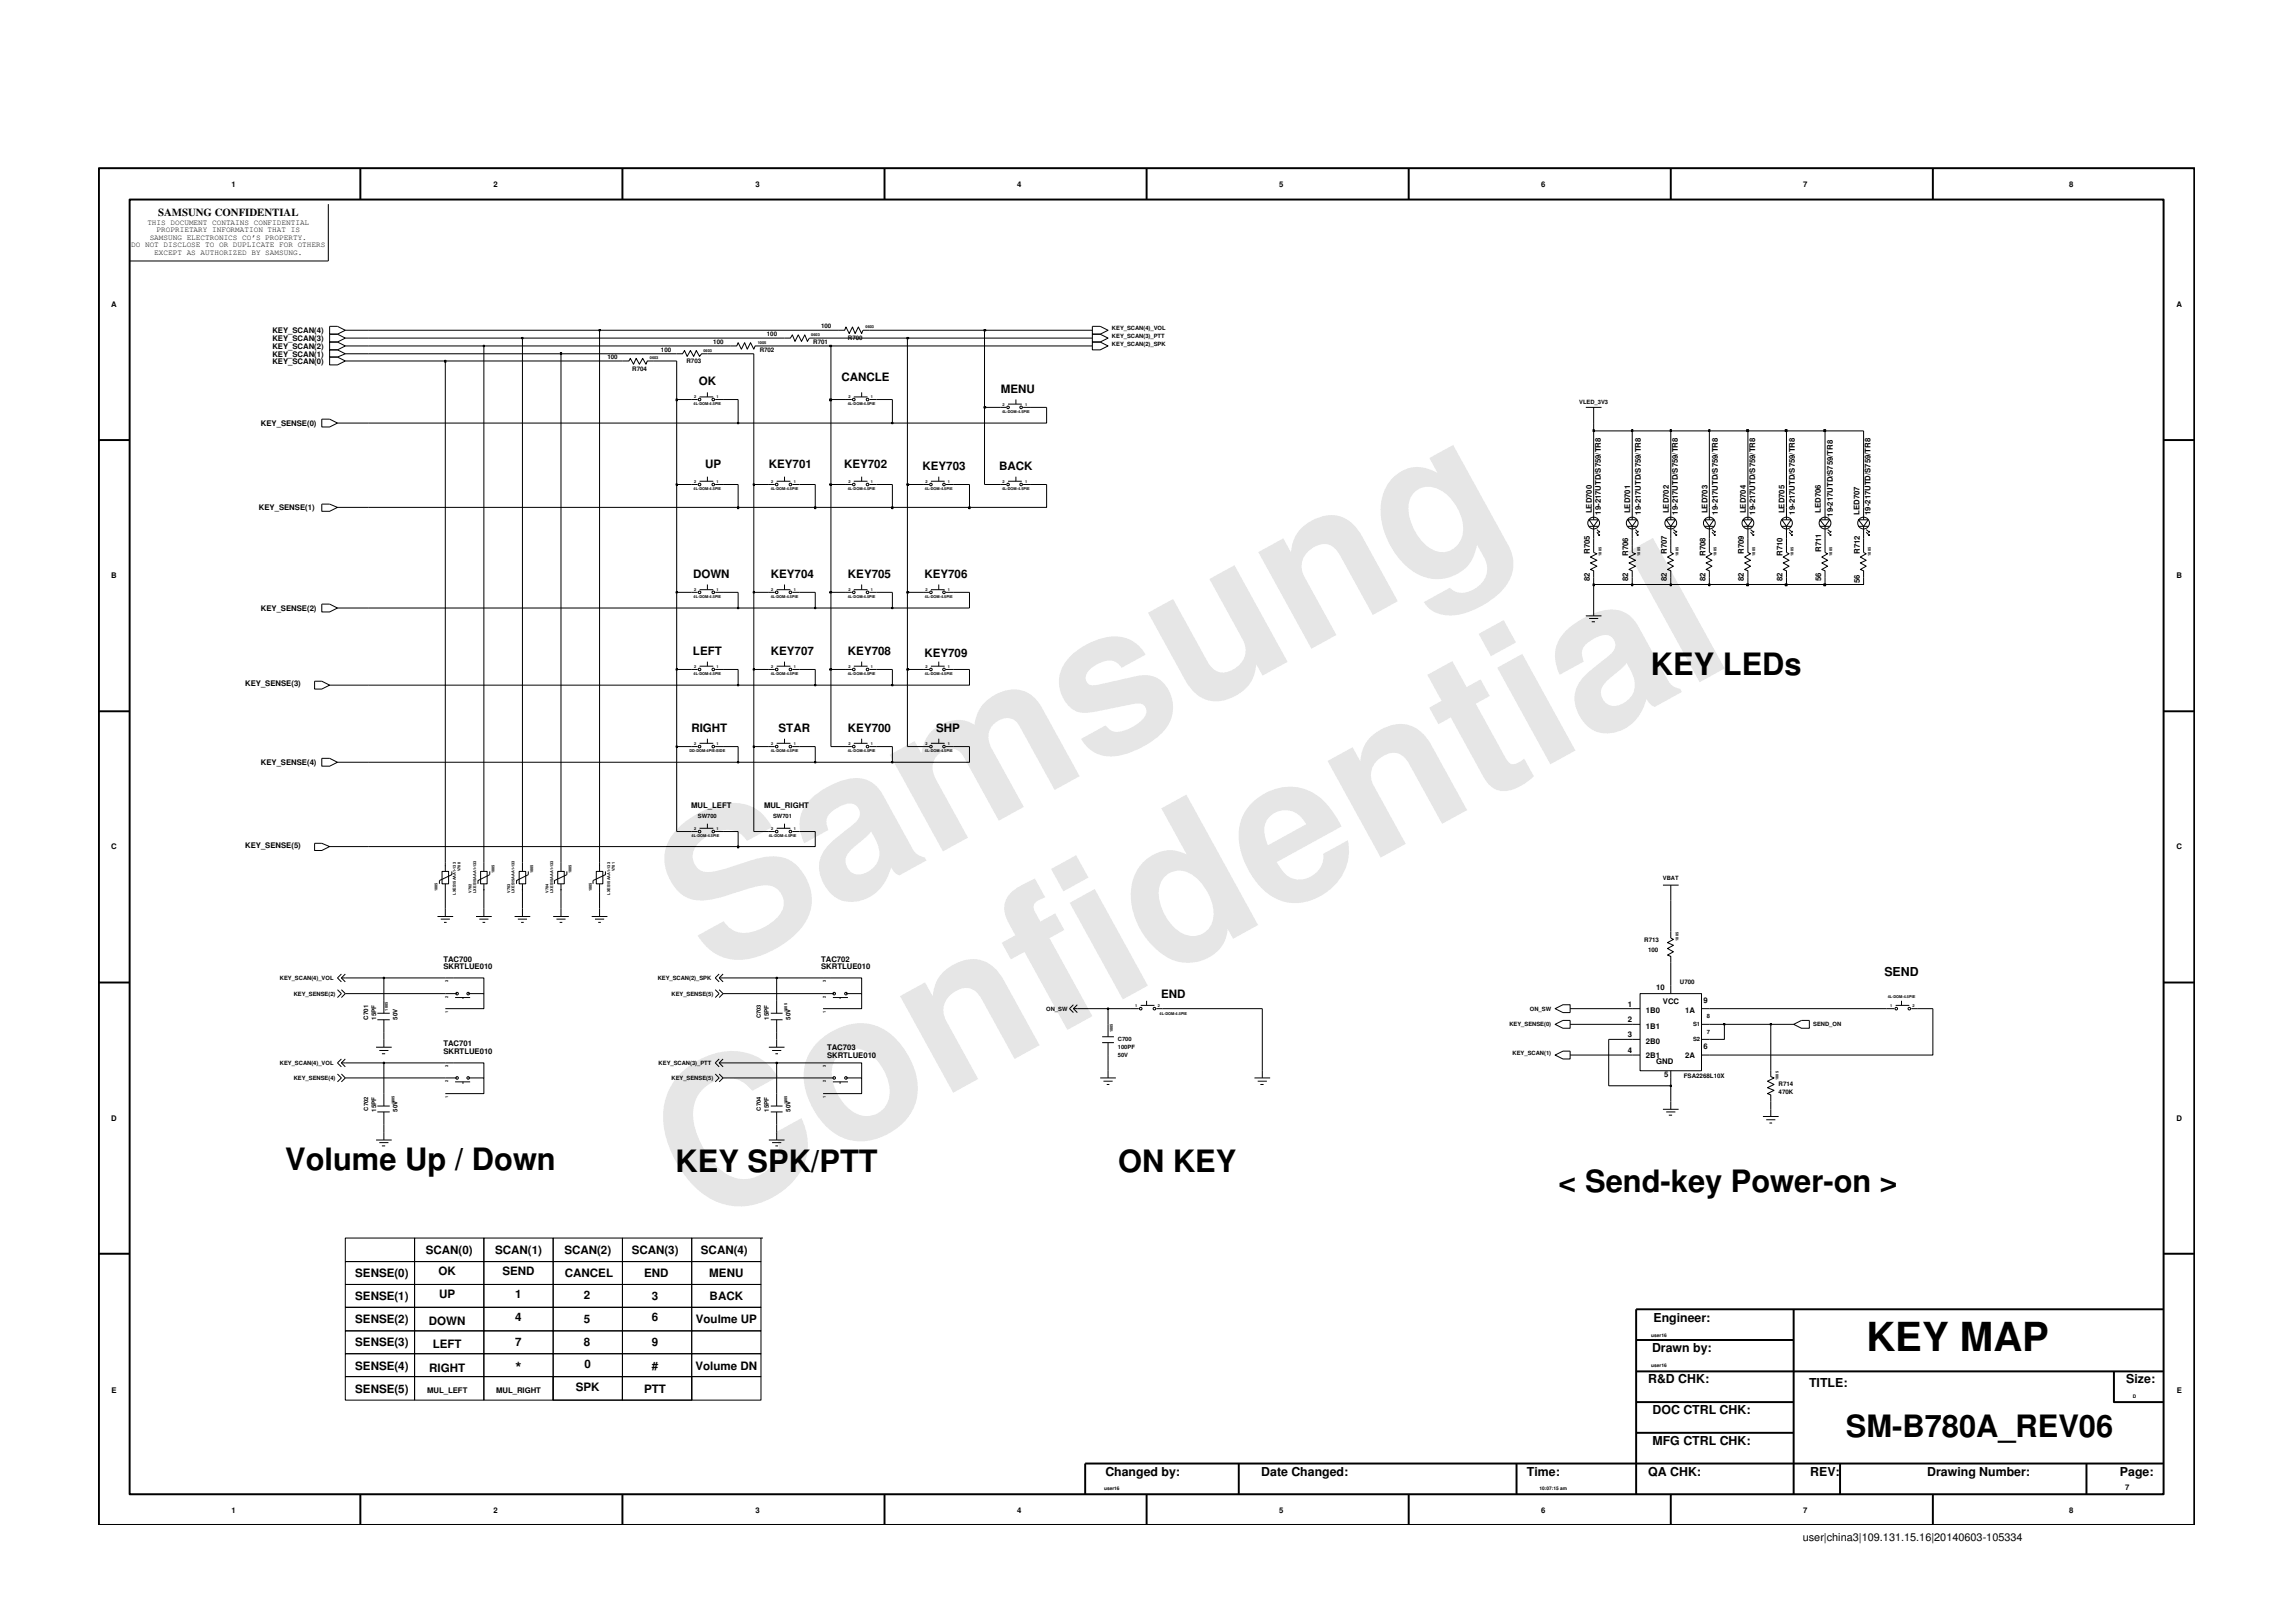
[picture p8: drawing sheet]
<svg xmlns="http://www.w3.org/2000/svg" width="297mm" height="210mm" viewBox="0 0 297 210" stroke-linecap="round" stroke-linejoin="round" font-family="sans-serif">
<defs><g id="words">
<g font-size="26.5" fill="#e6e6e6">
<text x="92.4" y="126.7" transform="rotate(-29 92.4 126.7)">Samsung</text>
<text x="91.1" y="159.4" transform="rotate(-29 91.1 159.4)">Confidential</text>
</g>
<text font-size="5.2" x="241.8" y="175.1">KEY MAP</text>
<g font-size="4">
<text x="213.9" y="87.4">KEY LEDs</text>
<text x="36.9" y="151.6">Volume Up / Down</text>
<text x="87.5" y="151.9">KEY SPK/PTT</text>
<text x="144.9" y="151.9">ON KEY</text>
<text x="201.9" y="154.4">&lt; Send-key Power-on &gt;</text>
<text x="239.1" y="186.1">SM-B780A_REV06</text>
</g>
<text font-size="2" x="66.8" y="177.9">*</text>
<g font-size="1.6">
<text x="244.1" y="126.4">SEND</text>
<text x="214.2" y="171.2">Engineer:</text>
<text x="213.5" y="179.2">R&amp;D CHK:</text>
<text x="214" y="175.2">Drawn by:</text>
<text x="234.4" y="179.7">TITLE:</text>
<text x="275.4" y="179.2">Size:</text>
<text x="214.1" y="183.2">DOC CTRL CHK:</text>
<text x="143.2" y="191.2">Changed by:</text>
<text x="163.4" y="191.2">Date Changed:</text>
<text x="197.8" y="191.2">Time:</text>
<text x="213.5" y="191.2">QA CHK:</text>
<text x="214.1" y="187.2">MFG CTRL CHK:</text>
<text x="234.5" y="191.2">REV:</text>
<text x="249.7" y="191.2">Drawing Number:</text>
<text x="274.6" y="191.2">Page:</text>
</g>
<g font-size="1.5">
<text x="90.5" y="49.9">OK</text>
<text x="109" y="49.4">CANCLE</text>
<text x="129.6" y="50.9">MENU</text>
<text x="91.4" y="60.6">UP</text>
<text x="99.6" y="60.6">KEY701</text>
<text x="109.3" y="60.6">KEY702</text>
<text x="119.5" y="60.9">KEY703</text>
<text x="129.4" y="60.9">BACK</text>
<text x="89.8" y="74.9">DOWN</text>
<text x="99.9" y="74.9">KEY704</text>
<text x="109.8" y="74.9">KEY705</text>
<text x="119.8" y="74.9">KEY706</text>
<text x="89.8" y="84.9">LEFT</text>
<text x="99.9" y="84.9">KEY707</text>
<text x="109.8" y="84.9">KEY708</text>
<text x="119.8" y="85.1">KEY709</text>
<text x="89.6" y="94.8">RIGHT</text>
<text x="100.9" y="94.8">STAR</text>
<text x="109.8" y="94.8">KEY700</text>
<text x="121.3" y="94.8">SHP</text>
<text x="150.4" y="129.2">END</text>
<text x="46" y="165.4">SENSE(0)</text>
<text x="55.2" y="162.5">SCAN(0)</text>
<text x="56.8" y="165.2">OK</text>
<text x="64.1" y="162.5">SCAN(1)</text>
<text x="65.1" y="165.2">SEND</text>
<text x="73.1" y="162.5">SCAN(2)</text>
<text x="73.2" y="165.4">CANCEL</text>
<text x="81.8" y="162.5">SCAN(3)</text>
<text x="83.4" y="165.4">END</text>
<text x="90.8" y="162.5">SCAN(4)</text>
<text x="91.9" y="165.4">MENU</text>
<text x="46" y="168.5">SENSE(1)</text>
<text x="46" y="171.4">SENSE(2)</text>
<text x="55.6" y="171.7">DOWN</text>
<text x="56.9" y="168.2">UP</text>
<text x="66.8" y="171.2">4</text>
<text x="66.8" y="168.2">1</text>
<text x="75.6" y="171.4">5</text>
<text x="75.6" y="168.3">2</text>
<text x="84.4" y="168.5">3</text>
<text x="84.4" y="171.2">6</text>
<text x="90.1" y="171.4">Voulme UP</text>
<text x="91.9" y="168.5">BACK</text>
<text x="46" y="177.4">SENSE(4)</text>
<text x="46" y="174.4">SENSE(3)</text>
<text x="55.6" y="177.7">RIGHT</text>
<text x="56.1" y="174.6">LEFT</text>
<text x="66.8" y="174.4">7</text>
<text x="75.6" y="174.4">8</text>
<text x="75.7" y="177.2">0</text>
<text x="84.4" y="174.4">9</text>
<text x="84.4" y="177.4">#</text>
<text x="90.1" y="177.4">Volume DN</text>
<text x="46" y="180.4">SENSE(5)</text>
<text x="74.6" y="180.2">SPK</text>
<text x="83.4" y="180.4">PTT</text>
</g>
<g font-size="1.4">
<text x="20.5" y="27.9">SAMSUNG CONFIDENTIAL</text>
<text x="233.5" y="199.7">user|china3|109.131.15.16|20140603-105334</text>
</g>
<g font-size="1">
<text x="19.1" y="29.1">THIS DOCUMENT CONTAINS CONFIDENTIAL</text>
<text x="30" y="24.2">1</text>
<text x="63.9" y="24.2">2</text>
<text x="97.9" y="24.2">3</text>
<text x="131.7" y="24.2">4</text>
<text x="165.7" y="24.2">5</text>
<text x="199.6" y="24.2">6</text>
<text x="233.6" y="24.2">7</text>
<text x="268.1" y="24.2">8</text>
<text x="17" y="32.1">DO NOT DISCLOSE TO OR DUPLICATE FOR OTHERS</text>
<text x="19.4" y="31.1">SAMSUNG ELECTRONICS CO’S PROPERTY.</text>
<text x="20" y="33.1">EXCEPT AS AUTHORIZED BY SAMSUNG.</text>
<text x="20.3" y="30.1">PROPRIETARY INFORMATION THAT IS</text>
<text x="14.4" y="39.8">A</text>
<text x="281.9" y="39.8">A</text>
<text x="35.3" y="43.2">KEY_SCAN(4)</text>
<text x="35.3" y="44.2">KEY_SCAN(3)</text>
<text x="35.3" y="45.2">KEY_SCAN(2)</text>
<text x="35.3" y="46.2">KEY_SCAN(1)</text>
<text x="35.3" y="47.1">KEY_SCAN(0)</text>
<text x="33.8" y="55.2">KEY_SENSE(0)</text>
<text x="33.5" y="66.1">KEY_SENSE(1)</text>
<text x="205.9" y="71.7" transform="rotate(-90 205.9 71.7)">R705</text>
<text x="206.2" y="66.5" transform="rotate(-90 206.2 66.5)">LED700</text>
<text x="207.4" y="66.7" transform="rotate(-90 207.4 66.7)">19-217UTD/S759/TR8</text>
<text x="210.9" y="72" transform="rotate(-90 210.9 72)">R706</text>
<text x="211.2" y="66.5" transform="rotate(-90 211.2 66.5)">LED701</text>
<text x="212.5" y="66.7" transform="rotate(-90 212.5 66.7)">19-217UTD/S759/TR8</text>
<text x="215.9" y="71.7" transform="rotate(-90 215.9 71.7)">R707</text>
<text x="216.2" y="66.5" transform="rotate(-90 216.2 66.5)">LED702</text>
<text x="217.4" y="66.7" transform="rotate(-90 217.4 66.7)">19-217UTD/S759/TR8</text>
<text x="220.9" y="72" transform="rotate(-90 220.9 72)">R708</text>
<text x="221.2" y="66.5" transform="rotate(-90 221.2 66.5)">LED703</text>
<text x="222.5" y="66.7" transform="rotate(-90 222.5 66.7)">19-217UTD/S759/TR8</text>
<text x="225.9" y="71.7" transform="rotate(-90 225.9 71.7)">R709</text>
<text x="226.2" y="66.5" transform="rotate(-90 226.2 66.5)">LED704</text>
<text x="227.4" y="66.7" transform="rotate(-90 227.4 66.7)">19-217UTD/S759/TR8</text>
<text x="230.9" y="72" transform="rotate(-90 230.9 72)">R710</text>
<text x="231.2" y="66.5" transform="rotate(-90 231.2 66.5)">LED705</text>
<text x="232.5" y="66.7" transform="rotate(-90 232.5 66.7)">19-217UTD/S759/TR8</text>
<text x="235.9" y="66.4" transform="rotate(-90 235.9 66.4)">LED706</text>
<text x="235.9" y="71.5" transform="rotate(-90 235.9 71.5)">R711</text>
<text x="237.4" y="66.9" transform="rotate(-90 237.4 66.9)">19-217UTD/S759/TR8</text>
<text x="240.9" y="66.7" transform="rotate(-90 240.9 66.7)">LED707</text>
<text x="240.9" y="71.7" transform="rotate(-90 240.9 71.7)">R712</text>
<text x="242.3" y="66.7" transform="rotate(-90 242.3 66.7)">19-217UTD/S759/TR8</text>
<text x="14.4" y="74.9">B</text>
<text x="205.9" y="75.3" transform="rotate(-90 205.9 75.3)">82</text>
<text x="210.9" y="75.3" transform="rotate(-90 210.9 75.3)">82</text>
<text x="215.9" y="75.3" transform="rotate(-90 215.9 75.3)">82</text>
<text x="220.9" y="75.3" transform="rotate(-90 220.9 75.3)">82</text>
<text x="225.9" y="75.3" transform="rotate(-90 225.9 75.3)">82</text>
<text x="230.9" y="75.3" transform="rotate(-90 230.9 75.3)">82</text>
<text x="235.9" y="75.3" transform="rotate(-90 235.9 75.3)">56</text>
<text x="240.9" y="75.6" transform="rotate(-90 240.9 75.6)">56</text>
<text x="281.9" y="74.9">B</text>
<text x="33.8" y="79.1">KEY_SENSE(2)</text>
<text x="31.8" y="88.9">KEY_SENSE(3)</text>
<text x="33.8" y="99.1">KEY_SENSE(4)</text>
<text x="89.5" y="104.6">MUL_LEFT</text>
<text x="99" y="104.6">MUL_RIGHT</text>
<text x="14.4" y="110">C</text>
<text x="31.8" y="109.9">KEY_SENSE(5)</text>
<text x="281.9" y="110">C</text>
<text x="57.4" y="124.6">TAC700</text>
<text x="57.4" y="125.5">SKRTLUE010</text>
<text x="106.4" y="125.5">SKRTLUE010</text>
<text x="106.4" y="124.6">TAC702</text>
<text x="210.9" y="130.4">1</text>
<text x="213.2" y="131.3">1B0</text>
<text x="214.6" y="128.2">10</text>
<text x="215.4" y="130">VCC</text>
<text x="218.3" y="131.3">1A</text>
<text x="220.7" y="129.9">9</text>
<text x="57.4" y="136.5">SKRTLUE010</text>
<text x="57.4" y="135.5">TAC701</text>
<text x="107.1" y="137.1">SKRTLUE010</text>
<text x="107.1" y="136">TAC703</text>
<text x="210.9" y="134.4">3</text>
<text x="210.9" y="136.4">4</text>
<text x="210.9" y="132.4">2</text>
<text x="213.2" y="135.3">2B0</text>
<text x="213.2" y="137.1">2B1</text>
<text x="213.2" y="133.2">1B1</text>
<text x="214.6" y="137.8">GND</text>
<text x="218.3" y="137.1">2A</text>
<text x="220.7" y="135.9">6</text>
<text x="215.6" y="139.5">5</text>
<text x="14.4" y="145.3">D</text>
<text x="281.9" y="145.3">D</text>
<text x="14.4" y="180.4">E</text>
<text x="55.3" y="180.5">MUL_LEFT</text>
<text x="64.3" y="180.5">MUL_RIGHT</text>
<text x="282" y="180.4">E</text>
<text x="30" y="196">1</text>
<text x="63.9" y="196">2</text>
<text x="97.9" y="196">3</text>
<text x="131.7" y="196">4</text>
<text x="165.7" y="196">5</text>
<text x="199.6" y="196">6</text>
<text x="233.6" y="196">7</text>
<text x="268.1" y="196">8</text>
<text x="275.3" y="193.1">7</text>
</g>
<g font-size=".8">
<text x="78.7" y="46.5">100</text>
<text x="85.6" y="45.6">100</text>
<text x="88.9" y="47">R703</text>
<text x="92.4" y="44.6">100</text>
<text x="98.4" y="45.6">R702</text>
<text x="99.3" y="43.5">100</text>
<text x="105.4" y="44.6">R701</text>
<text x="106.4" y="42.5">100</text>
<text x="109.8" y="44.1">R700</text>
<text x="81.9" y="48">R704</text>
<text x="213" y="122">R713</text>
<text x="213.5" y="123.3">100</text>
<text x="217.6" y="127.4">U700</text>
<text x="47.7" y="132.1" transform="rotate(-90 47.7 132.1)">C701</text>
<text x="48.7" y="132.1" transform="rotate(-90 48.7 132.1)">15PF</text>
<text x="51.5" y="132.1" transform="rotate(-90 51.5 132.1)">50V</text>
<text x="99.6" y="132.1" transform="rotate(-90 99.6 132.1)">15PF</text>
<text x="102.4" y="132.1" transform="rotate(-90 102.4 132.1)">50V</text>
<text x="218.1" y="139.7">FSA2268L10X</text>
<text x="230.4" y="140.7">R714</text>
<text x="230.4" y="141.7">470K</text>
<text x="48.7" y="144" transform="rotate(-90 48.7 144)">15PF</text>
<text x="51.5" y="144" transform="rotate(-90 51.5 144)">50V</text>
<text x="99.6" y="144" transform="rotate(-90 99.6 144)">15PF</text>
<text x="102.4" y="144" transform="rotate(-90 102.4 144)">50V</text>
</g>
<g font-size=".7">
<text x="144" y="44.8">KEY_SCAN(2)_SPK</text>
<text x="144" y="43.8">KEY_SCAN(3)_PTT</text>
<text x="144" y="42.8">KEY_SCAN(4)_VOL</text>
<text x="204.6" y="52.3">VLED_3V3</text>
<text x="90.4" y="106">SW700</text>
<text x="100.1" y="106">SW701</text>
<text x="215.4" y="114">VBAT</text>
<text x="36.3" y="127">KEY_SCAN(4)_VOL</text>
<text x="38.1" y="129">KEY_SENSE(2)</text>
<text x="85.2" y="127">KEY_SCAN(2)_SPK</text>
<text x="87" y="129">KEY_SENSE(5)</text>
<text x="98.6" y="131.9" transform="rotate(-90 98.6 131.9)">C703</text>
<text x="135.5" y="130.9">ON_SW</text>
<text x="198.2" y="130.9">ON_SW</text>
<text x="221.1" y="131.9">8</text>
<text x="36.3" y="138">KEY_SCAN(4)_VOL</text>
<text x="85.3" y="138">KEY_SCAN(3)_PTT</text>
<text x="144.8" y="135.9">100PF</text>
<text x="144.8" y="134.9">C700</text>
<text x="144.8" y="136.9">50V</text>
<text x="195.5" y="133">KEY_SENSE(0)</text>
<text x="195.9" y="136.7">KEY_SCAN(1)</text>
<text x="219.3" y="133">S1</text>
<text x="219.3" y="134.9">S2</text>
<text x="221.1" y="134">7</text>
<text x="234.9" y="133">SEND_ON</text>
<text x="38.1" y="139.9">KEY_SENSE(4)</text>
<text x="47.7" y="143.9" transform="rotate(-90 47.7 143.9)">C702</text>
<text x="87" y="139.9">KEY_SENSE(5)</text>
<text x="98.6" y="143.9" transform="rotate(-90 98.6 143.9)">C704</text>
</g>
<g font-size=".6">
<text x="213.9" y="173.2">user16</text>
<text x="213.9" y="177.2">user16</text>
<text x="276.3" y="181.1">D</text>
<text x="143" y="193.1">user16</text>
<text x="199.4" y="193.1">10:07:15 am</text>
</g>
<g font-size=".5">
<text x="84.2" y="46.5">0603</text>
<text x="91.1" y="45.6">0603</text>
<text x="98.2" y="44.6">1005</text>
<text x="105.1" y="43.5">0603</text>
<text x="112.1" y="42.5">0603</text>
<text x="89.8" y="52.5">4L-DOM-4.5PIE</text>
<text x="89.9" y="51.6">2</text>
<text x="92.8" y="51.6">1</text>
<text x="109.8" y="52.5">4L-DOM-4.5PIE</text>
<text x="109.9" y="51.6">2</text>
<text x="112.8" y="51.6">1</text>
<text x="129.8" y="53.5">4L-DOM-4.5PIE</text>
<text x="129.9" y="52.6">2</text>
<text x="132.8" y="52.6">1</text>
<text x="89.8" y="63.5">4L-DOM-4.5PIE</text>
<text x="89.9" y="62.6">2</text>
<text x="92.8" y="62.6">1</text>
<text x="99.8" y="63.5">4L-DOM-4.5PIE</text>
<text x="99.9" y="62.6">2</text>
<text x="102.8" y="62.6">1</text>
<text x="109.8" y="63.5">4L-DOM-4.5PIE</text>
<text x="109.9" y="62.6">2</text>
<text x="112.8" y="62.6">1</text>
<text x="119.8" y="63.5">4L-DOM-4.5PIE</text>
<text x="119.9" y="62.6">2</text>
<text x="122.8" y="62.6">1</text>
<text x="129.8" y="63.5">4L-DOM-4.5PIE</text>
<text x="129.9" y="62.6">2</text>
<text x="132.8" y="62.6">1</text>
<text x="207.5" y="72" transform="rotate(-90 207.5 72)">1005</text>
<text x="212.5" y="72" transform="rotate(-90 212.5 72)">1005</text>
<text x="217.5" y="72" transform="rotate(-90 217.5 72)">1005</text>
<text x="222.4" y="72" transform="rotate(-90 222.4 72)">1005</text>
<text x="227.4" y="72" transform="rotate(-90 227.4 72)">1005</text>
<text x="232.4" y="72" transform="rotate(-90 232.4 72)">1005</text>
<text x="237.3" y="72" transform="rotate(-90 237.3 72)">1005</text>
<text x="242.3" y="72" transform="rotate(-90 242.3 72)">1005</text>
<text x="89.8" y="77.5">4L-DOM-4.5PIE</text>
<text x="89.9" y="76.6">2</text>
<text x="92.8" y="76.6">1</text>
<text x="99.8" y="77.5">4L-DOM-4.5PIE</text>
<text x="99.9" y="76.6">2</text>
<text x="102.8" y="76.6">1</text>
<text x="109.8" y="77.5">4L-DOM-4.5PIE</text>
<text x="109.9" y="76.6">2</text>
<text x="112.8" y="76.6">1</text>
<text x="119.8" y="77.5">4L-DOM-4.5PIE</text>
<text x="119.9" y="76.6">2</text>
<text x="122.8" y="76.6">1</text>
<text x="89.8" y="87.5">4L-DOM-4.5PIE</text>
<text x="89.9" y="86.6">2</text>
<text x="92.8" y="86.6">1</text>
<text x="99.8" y="87.5">4L-DOM-4.5PIE</text>
<text x="99.9" y="86.6">2</text>
<text x="102.8" y="86.6">1</text>
<text x="109.8" y="87.5">4L-DOM-4.5PIE</text>
<text x="109.9" y="86.6">2</text>
<text x="112.8" y="86.6">1</text>
<text x="119.8" y="87.5">4L-DOM-4.5PIE</text>
<text x="119.9" y="86.6">2</text>
<text x="122.8" y="86.6">1</text>
<text x="89.3" y="97.5">DD-DOM-4PIE-SIDE</text>
<text x="89.9" y="96.5">2</text>
<text x="92.8" y="96.5">1</text>
<text x="99.8" y="97.5">4L-DOM-4.5PIE</text>
<text x="99.9" y="96.5">2</text>
<text x="102.8" y="96.5">1</text>
<text x="109.8" y="97.5">4L-DOM-4.5PIE</text>
<text x="109.9" y="96.5">2</text>
<text x="112.8" y="96.5">1</text>
<text x="119.8" y="97.5">4L-DOM-4.5PIE</text>
<text x="119.9" y="96.5">2</text>
<text x="122.8" y="96.5">1</text>
<text x="89.9" y="107.6">2</text>
<text x="92.8" y="107.6">1</text>
<text x="99.9" y="107.6">2</text>
<text x="102.8" y="107.6">1</text>
<text x="59.6" y="112.9" transform="rotate(-90 59.6 112.9)">V700</text>
<text x="64.1" y="113.1" transform="rotate(-90 64.1 113.1)">1005</text>
<text x="69" y="113.1" transform="rotate(-90 69 113.1)">1005</text>
<text x="74" y="113.1" transform="rotate(-90 74 113.1)">1005</text>
<text x="79.6" y="112.9" transform="rotate(-90 79.6 112.9)">V701</text>
<text x="89.6" y="108.5">4L-DOM-4.5PIE</text>
<text x="99.6" y="108.5">4L-DOM-4.5PIE</text>
<text x="56.7" y="115.4" transform="rotate(-90 56.7 115.4)">1005</text>
<text x="59.1" y="115.9" transform="rotate(-90 59.1 115.9)">LXES15AAA1-133</text>
<text x="61.1" y="115.7" transform="rotate(-90 61.1 115.7)">V702</text>
<text x="61.7" y="115.7" transform="rotate(-90 61.7 115.7)">LXES15AAA1-133</text>
<text x="66.1" y="115.7" transform="rotate(-90 66.1 115.7)">V703</text>
<text x="66.7" y="115.7" transform="rotate(-90 66.7 115.7)">LXES15AAA1-133</text>
<text x="71.1" y="115.7" transform="rotate(-90 71.1 115.7)">V704</text>
<text x="71.7" y="115.7" transform="rotate(-90 71.7 115.7)">LXES15AAA1-133</text>
<text x="76.7" y="115.4" transform="rotate(-90 76.7 115.4)">1005</text>
<text x="79" y="115.9" transform="rotate(-90 79 115.9)">LXES15AAA1-133</text>
<text x="217.5" y="121.9" transform="rotate(-90 217.5 121.9)">1005</text>
<text x="50.2" y="130.9" transform="rotate(-90 50.2 130.9)">1005</text>
<text x="58" y="131.2" transform="rotate(-90 58 131.2)">1</text>
<text x="58" y="129.3" transform="rotate(-90 58 129.3)">2</text>
<text x="58" y="127.2" transform="rotate(-90 58 127.2)">3</text>
<text x="102" y="131.1" transform="rotate(-90 102 131.1)">1005</text>
<text x="107" y="131.2" transform="rotate(-90 107 131.2)">1</text>
<text x="107" y="129.3" transform="rotate(-90 107 129.3)">2</text>
<text x="107" y="127.2" transform="rotate(-90 107 127.2)">3</text>
<text x="147.1" y="130.5">1</text>
<text x="150" y="130.5">2</text>
<text x="150.2" y="131.4">4L-DOM-4.5PIE</text>
<text x="244.5" y="129.2">4L-DOM-4.5PIE</text>
<text x="244.9" y="130.5">1</text>
<text x="247.8" y="130.5">2</text>
<text x="144.1" y="133.7" transform="rotate(-90 144.1 133.7)">1005</text>
<text x="51.1" y="143" transform="rotate(-90 51.1 143)">1005</text>
<text x="58" y="142.2" transform="rotate(-90 58 142.2)">1</text>
<text x="58" y="140.2" transform="rotate(-90 58 140.2)">2</text>
<text x="58" y="138.2" transform="rotate(-90 58 138.2)">3</text>
<text x="102" y="143" transform="rotate(-90 102 143)">1005</text>
<text x="107" y="142.2" transform="rotate(-90 107 142.2)">1</text>
<text x="107" y="140.2" transform="rotate(-90 107 140.2)">2</text>
<text x="107" y="138.2" transform="rotate(-90 107 138.2)">3</text>
<text x="230.4" y="139.9" transform="rotate(-90 230.4 139.9)">1005</text>
</g>
</g></defs>
<g fill="none" stroke="#000" stroke-width=".13">
<path d="M42.5 26.4v7.4h-25.7M41.7 54.3h1l1 .5-1 .5h-1zM42.7 45.3h1l1 .5-1 .5h-1zM42.7 43.3h1l1 .5-1 .5h-1zM42.7 42.3h1l1 .5-1 .5h-1zM42.7 44.3h1l1 .5-1 .5h-1zM42.7 46.3h1l1 .5-1 .5h-1zM43.7 54.8h71.9M44.7 45.8h43.7l.3-.4 .3 .8 .4-.8 .5 .8 .3-.8 .4 .8 .3-.4h6.7v61.9h2.8M44.7 43.8h57.7l.2-.4 .4 .8 .4-.8 .4 .8 .5-.8 .3 .8 .2-.4h36.7M44.7 42.8h64.7l.2-.4 .4 .8 .4-.8 .4 .8 .4-.8 .4 .8 .2-.4h29.7M44.7 44.8h50.7l.2-.4 .4 .8 .5-.8 .3 .8 .4-.8 .4 .8 .2-.4h43.7"/>
<path d="M44.7 46.8h36.8l.1-.4 .5 .8 .3-.8 .4 .8 .5-.8 .4 .8 .1-.4h3.9v60.9h2.7M57.6 46.7h.2v.2h-.2zM57.7 46.8v66.1M62.6 44.7h.2v.2h-.2zM62.7 44.8v68.1M67.6 43.7h.2v.2h-.2zM67.7 43.8v69.1M72.6 45.7h.2v.2h-.2zM72.7 45.8v67.1M77.6 42.7h.2v.2h-.2zM77.7 42.8v70.1M87.6 51.7h.1v.2h-.1z"/>
<path d="M87.7 51.8h2.7M90.6 51.4h1.8M91.6 50.8v.6M92.7 51.8h2.9v3M95.5 54.7h.2v.2h-.2zM107.5 51.7h.2v.2h-.2zM107.5 44.7h.2v.2h-.2zM107.6 44.8v51.9h2.7M107.6 51.8h2.7M110.6 51.4h1.8M111.6 50.8v.6M112.6 51.8h3v3"/>
<path d="M115.5 54.7h.2v.2h-.2zM117.5 43.7h.2v.2h-.2zM117.5 43.8v52.9h2.8M127.5 52.7h.2v.2h-.2zM127.5 42.7h.2v.2h-.2zM127.5 42.8v20h2.8M127.5 52.8h2.8M130.6 52.4h1.8M131.6 51.8v.6M132.5 52.8h3.1v2h-20M141.5 42.3h1l1 .5-1 .5h-1zM141.5 44.3h1l1 .5-1 .5h-1z"/>
<path d="M141.5 43.3h1l1 .5-1 .5h-1zM205.4 52.8h2.1M206.4 55.7h.1v.2h-.1zM206.4 52.8v14.5M206.4 55.8h35v11.5M211.4 55.7h.1v.2h-.1zM211.4 55.8v11.5M216.4 55.7h.1v.2h-.1zM216.4 55.8v11.5M221.3 55.7h.2v.2h-.2zM221.4 55.8v11.5M226.3 55.7h.2v.2h-.2z"/>
<path d="M226.4 55.8v11.5M231.3 55.7h.2v.2h-.2zM231.4 55.8v11.5M236.2 55.7h.3v.2h-.3zM236.4 55.8v11.5M41.7 65.3h1l1 .4-1 .5h-1zM41.7 78.3h1l1 .5-1 .5h-1zM43.7 65.7h81.9M87.6 76.7h.1v.1h-.1zM87.6 62.7h.1v.2h-.1zM87.7 62.8h2.7M87.7 76.7h2.7"/>
<path d="M90.6 62.3h1.8M90.6 76.4h1.8M91.6 61.8v.5M91.6 75.7v.7M92.7 62.8h2.9v2.9M92.7 76.7h2.9v2.1M95.5 78.7h.2v.2h-.2zM95.5 65.6h.2v.3h-.2zM97.6 76.7h.1v.1h-.1zM97.6 62.7h.1v.2h-.1zM97.6 62.8h2.8M97.6 76.7h2.8"/>
<path d="M100.6 62.3h1.8M100.6 76.4h1.8M101.6 61.8v.5M101.6 75.7v.7M102.6 62.8h3v2.9M102.6 76.7h3v2.1M105.5 78.7h.2v.2h-.2zM105.5 65.6h.2v.3h-.2zM107.5 76.7h.2v.1h-.2zM107.5 62.7h.2v.2h-.2zM107.6 62.8h2.7M107.6 76.7h2.7"/>
<path d="M110.6 62.3h1.8M110.6 76.4h1.8M111.6 61.8v.5M111.6 75.7v.7M112.6 62.8h3v2.9M112.6 76.7h3v2.1M115.5 78.7h.2v.2h-.2zM115.5 65.6h.2v.3h-.2zM117.5 76.7h.2v.1h-.2zM117.5 62.7h.2v.2h-.2zM117.5 62.8h2.8M117.5 76.7h2.8"/>
<path d="M120.6 62.3h1.8M120.6 76.4h1.8M121.6 61.8v.5M121.6 75.7v.7M122.5 62.8h3.1v2.9M122.5 76.7h3.1v2.1h-81.9M125.5 65.6h.2v.3h-.2zM130.6 62.3h1.8M131.6 61.8v.5M132.5 62.8h3.1v2.9h-10M205.4 79.8h2.1M205.9 67.3h1.1l-.6 .9z"/>
<path d="M205.9 68.2h1.1M206.4 75.6h.1v.3h-.1zM206.4 68.2v3.4l.5 .1-.9 .5 .9 .4-.9 .3 .9 .4-.9 .5 .4 .1v5.9M206.4 75.7h30M206.9 68.9l.3 .5M206.9 68.6l.3 .3M207 68.9h.2M207.2 69.2v.2h-.2M207.2 68.8v.1M210.8 67.3h1.2l-.6 .9zM210.8 68.2h1.2M211.4 75.6h.1v.3h-.1z"/>
<path d="M211.4 68.2v3.4l.5 .1-.9 .5 .9 .4-.9 .3 .9 .4-.9 .5 .4 .1v1.8M211.9 68.9l.3 .5M211.9 68.6l.3 .3M212 68.9h.2M212.2 69.2v.2h-.2M212.2 68.8v.1M215.8 67.3h1.2l-.6 .9zM215.8 68.2h1.2M216.4 75.6h.1v.3h-.1zM216.4 68.2v3.4l.4 .1-.8 .5 .8 .4-.8 .3 .8 .4-.8 .5 .4 .1v1.8M216.8 68.9l.4 .5M216.8 68.6l.4 .3"/>
<path d="M217 68.9h.2M217.2 69.2v.2h-.2M217.2 68.8v.1M220.8 67.3h1.2l-.6 .9zM220.8 68.2h1.2M221.3 75.6h.2v.3h-.2zM221.4 68.2v3.4l.4 .1-.8 .5 .8 .4-.8 .3 .8 .4-.8 .5 .4 .1v1.8M221.8 68.9l.4 .5M221.8 68.6l.4 .3M222 68.9h.2M222.2 69.2v.2h-.2M222.2 68.8v.1"/>
<path d="M225.8 67.3h1.2l-.6 .9zM225.8 68.2h1.2M226.3 75.6h.2v.3h-.2zM226.4 68.2v3.4l.4 .1-.8 .5 .8 .4-.8 .3 .8 .4-.8 .5 .4 .1v1.8M226.8 68.9l.4 .5M226.8 68.6l.4 .3M227 68.9h.2M227.2 69.2v.2h-.2M227.2 68.8v.1M230.8 67.3h1.2l-.6 .9zM230.8 68.2h1.2M231.3 75.6h.2v.3h-.2z"/>
<path d="M231.4 68.2v3.4l.4 .1-.8 .5 .8 .4-.8 .3 .8 .4-.8 .5 .4 .1v1.8M231.8 68.9l.4 .5M231.8 68.6l.4 .3M232 68.9h.2M232.2 69.2v.2h-.2M232.2 68.8v.1M235.7 67.3h1.3l-.6 .9zM235.7 68.2h1.3M236.2 75.6h.3v.3h-.3zM236.4 68.2v3.4l.4 .1-.8 .5 .8 .4-.8 .3 .8 .4-.8 .5 .4 .1v1.8M236.8 68.9l.4 .5M236.8 68.6l.4 .3"/>
<path d="M237 68.9h.2M237.2 69.2v.2h-.2M237.2 68.8v.1M240.7 67.3h1.3l-.6 .9zM240.7 68.2h1.3M241.4 68.2v3.4l.4 .1-.8 .5 .8 .4-.8 .3 .8 .4-.8 .5 .4 .1v1.8h-5M241.8 68.9l.4 .5M241.8 68.6l.4 .3M242 68.9h.2M242.2 69.2v.2h-.2M242.2 68.8v.1M40.8 88.3h.9l1 .5-1 .5h-.9z"/>
<path d="M41.7 98.2h1l1 .5-1 .6h-1zM42.7 88.8h72.9M43.7 98.7h71.9M87.6 96.6h.1v.2h-.1zM87.6 86.6h.1v.2h-.1zM87.7 96.7h2.7M87.7 86.7h2.7M90.6 96.3h1.8M90.6 86.3h1.8M91.6 85.7v.6M91.6 95.7v.6M92.7 96.7h2.9v2"/>
<path d="M92.7 86.7h2.9v2.1M95.5 98.7h.2v.1h-.2zM95.5 88.7h.2v.1h-.2zM97.6 96.6h.1v.2h-.1zM97.6 86.6h.1v.2h-.1zM97.6 96.7h2.8M97.6 86.7h2.8M100.6 96.3h1.8M100.6 86.3h1.8M101.6 85.7v.6M101.6 95.7v.6M102.6 96.7h3v2"/>
<path d="M102.6 86.7h3v2.1M105.5 98.7h.2v.1h-.2zM105.5 88.7h.2v.1h-.2zM107.5 86.6h.2v.2h-.2zM107.6 86.7h2.7M110.6 96.3h1.8M110.6 86.3h1.8M111.6 85.7v.6M111.6 95.7v.6M112.6 96.7h3v2M112.6 86.7h3v2.1M115.5 98.7h.2v.1h-.2z"/>
<path d="M115.5 88.7h.2v.1h-.2zM117.5 86.6h.2v.2h-.2zM117.5 86.7h2.8M120.6 96.3h1.8M120.6 86.3h1.8M121.6 85.7v.6M121.6 95.7v.6M122.5 96.7h3.1v2h-10M122.5 86.7h3.1v2.1h-10M205.9 80.1h1.1M206.2 80.5h.4M40.8 109.2h.9l1 .5-1 .5h-.9z"/>
<path d="M42.7 109.7h52.9M56.7 118.7h2M57.1 119.1h1.2M57.3 112.9h.8v1.6h-.8zM57.5 119.5h.4M57.7 114.5v4.2M58.5 112.9v.4l-1.6 .8v.4M61.7 118.7h2M62.1 119.1h1.2M62.3 112.9h.8v1.6h-.8zM62.5 119.5h.4M62.7 114.5v4.2"/>
<path d="M63.4 112.9v.4l-1.5 .8v.4M66.7 118.7h2M67.1 119.1h1.2M67.3 112.9h.8v1.6h-.8zM67.5 119.5h.3M67.7 114.5v4.2M68.4 112.9v.4l-1.5 .8v.4M71.7 118.7h2M72.1 119.1h1.2M72.2 112.9h.9v1.6h-.9zM72.5 119.5h.3M72.7 114.5v4.2"/>
<path d="M73.4 112.9v.4l-1.6 .8v.4M76.7 118.7h2M77.1 119.1h1.2M77.2 112.9h.9v1.6h-.9zM77.5 119.5h.3M77.7 114.5v4.2M78.4 112.9v.4l-1.6 .8v.4M90.6 107.3h1.8M91.6 106.7v.6M92.7 107.7h2.9v2M95.5 109.6h.2v.2h-.2zM100.6 107.3h1.8"/>
<path d="M101.6 106.7v.6M102.6 107.7h3v2h-10M215.4 114.7h2.1M216.4 114.7v6.8l.4 .2-.8 .4 .8 .4-.8 .4 .8 .4-.8 .4 .4 .2v4.8M43.7 139.1l.5 .5-.5 .6M43.7 128.2l.5 .5-.5 .5M44.2 126.7h18.5v2M44.2 137.7h18.5v1.9M44.2 126.2l-.5 .5 .5 .5M44.2 139.1l.5 .5M44.2 128.2l.5 .5M44.2 137.2l-.5 .5 .5 .5"/>
<path d="M44.7 126.2l-.5 .5 .5 .5M44.7 137.2l-.5 .5 .5 .5M44.7 128.7h14.5M44.7 139.6h14.5M44.7 139.6l-.5 .6M44.7 128.7l-.5 .5M48.7 135.7h2M48.9 132.1h1.6M48.9 131.3h1.6M49.1 136.1h1.2M49.5 136.5h.4M49.6 137.6h.2v.2h-.2z"/>
<path d="M49.6 126.6h.2v.2h-.2zM49.7 126.7v4.6M49.7 132.1v3.6M49.7 137.7v5.6M59 129.2h1.9M60 129.2v.2M60.6 128.7h2.1v2h-5M60.6 139.6h2.1v2.1h-5M92.7 139.1l.5 .5-.5 .6M92.7 128.2l.5 .5-.5 .5M93.2 126.7h18.4v2M93.2 137.7h18.4v1.9"/>
<path d="M93.2 139.1l.5 .5M93.2 128.2l.5 .5M93.2 126.2l-.5 .5 .5 .5M93.2 126.7l.5 .5M93.2 137.2l-.5 .5 .5 .5M93.7 137.2l-.5 .5 .5 .5M93.7 139.6l-.5 .6M93.7 128.7h14.4M93.7 139.6h14.4M93.7 128.7l-.5 .5M93.7 126.2l-.5 .5M99.6 135.7h2"/>
<path d="M99.9 132.1h1.5M99.9 131.3h1.5M100 136.1h1.2M100.4 136.5h.4M100.5 137.6h.2v.2h-.2zM100.5 126.6h.2v.2h-.2zM100.6 126.7v4.6M100.6 132.1v3.6M100.6 137.7v5.6M107.9 129.2h1.9M108.8 129.2v.2M109.6 128.7h2v2h-5"/>
<path d="M109.6 139.6h2v2.1h-5M139.1 130.7h8.4M139.1 130.2l-.6 .5 .6 .5M139.6 130.2l-.5 .5 .5 .5M142.5 139.6h2.1M142.8 135.1h1.5M142.8 134.3h1.5M143.5 130.6h.1v.2h-.1zM143.5 130.7v3.6M143.5 135.1v4.5M147.8 130.2h1.7M148.5 129.7v.5"/>
<path d="M149.8 130.7h13.7v8.9M162.5 139.6h2M201.5 136.7l1-.5h.9v1h-.9zM201.5 130.7l1-.5h.9v1h-.9zM201.5 132.7l1-.5h.9v1h-.9zM203.4 130.7h9.1M203.4 136.7h9.1M203.4 132.7h9.1M212.5 128.7h7.9v10h-7.9zM212.5 134.6h-4.1v6.1h8M216.4 138.7v5M220.4 130.7h25"/>
<path d="M220.4 132.7h12M223.3 132.6h.2v.2h-.2zM223.4 132.7v1.9h-3M229.3 132.6h.2v.2h-.2zM229.4 132.7v6.8l.4 .1-.8 .5 .8 .4-.8 .4 .8 .4-.8 .4 .4 .1v2.8M232.4 132.7l1-.5h1v1h-1zM245.6 130.2h1.7M246.3 129.7v.5M247.6 130.7h2.8v6h-30M48.7 147.7h2M48.9 144h1.6M48.9 143.3h1.6"/>
<path d="M49.1 148h1.2M49.5 148.4h.4M49.7 144v3.7M59 140.2h1.9M60 140.2v.2M99.6 147.7h2M99.9 144h1.5M99.9 143.3h1.5M100 148h1.2M100.4 148.4h.4M100.6 144v3.7M107.9 140.2h1.9"/>
<path d="M108.8 140.2v.2M142.9 140.1h1.2M143.4 140.5h.3M162.9 140.1h1.2M163.3 140.5h.4M215.4 143.7h2.1M215.8 144h1.2M216.2 144.5h.4M216.4 140.6h.1v.1h-.1zM228.4 144.6h2M228.8 145.1h1.2M229.2 145.5h.4"/>
<path d="M44.7 166.4h9v3h-9zM44.7 169.4h9v3h-9zM44.7 163.4h9v3h-9zM44.7 160.4h9v3h-9zM44.7 175.4h9v2.9h-9zM44.7 172.4h9v3h-9zM44.7 178.3h9v3.1h-9zM53.7 160.4h9v3h-9zM53.7 163.4h9v3h-9zM53.7 166.4h9v3h-9zM53.7 169.4h9v3h-9zM53.7 172.4h9v3h-9z"/>
<path d="M53.7 175.4h9v2.9h-9zM53.7 178.3h9v3.1h-9zM62.7 178.3h9v3.1h-9zM62.7 160.4h9v3h-9zM62.7 163.4h9v3h-9zM62.7 166.4h9v3h-9zM62.7 169.4h9v3h-9zM62.7 172.4h9v3h-9zM62.7 175.4h9v2.9h-9zM71.7 166.4h8.9v3h-8.9zM71.7 169.4h8.9v3h-8.9zM71.7 163.4h8.9v3h-8.9z"/>
<path d="M71.7 160.4h8.9v3h-8.9zM71.7 175.4h8.9v2.9h-8.9zM71.7 172.4h8.9v3h-8.9zM71.7 178.3h8.9v3.1h-8.9zM80.6 160.4h9v3h-9zM80.6 163.4h9v3h-9zM80.6 166.4h9v3h-9zM80.6 169.4h9v3h-9zM80.6 172.4h9v3h-9zM80.6 175.4h9v2.9h-9zM80.6 178.3h9v3.1h-9zM89.6 160.4h9v3h-9z"/>
<path d="M89.6 163.4h9v3h-9zM89.6 166.4h9v3h-9zM89.6 169.4h9v3h-9zM89.6 172.4h9v3h-9zM89.6 175.4h9v2.9h-9zM89.6 178.3h9v3.1h-9zM98.6 160.4h.2"/>
<circle cx="90.6" cy="51.8" r=".17"/>
<circle cx="92.4" cy="51.8" r=".17"/>
<circle cx="110.6" cy="51.8" r=".17"/>
<circle cx="112.4" cy="51.8" r=".17"/>
<circle cx="130.6" cy="52.8" r=".17"/>
<circle cx="132.3" cy="52.8" r=".17"/>
<circle cx="90.6" cy="76.7" r=".17"/>
<circle cx="90.6" cy="62.8" r=".17"/>
<circle cx="92.4" cy="76.7" r=".17"/>
<circle cx="92.4" cy="62.8" r=".17"/>
<circle cx="100.6" cy="76.7" r=".17"/>
<circle cx="100.6" cy="62.8" r=".17"/>
<circle cx="102.4" cy="76.7" r=".17"/>
<circle cx="102.4" cy="62.8" r=".17"/>
<circle cx="110.6" cy="76.7" r=".17"/>
<circle cx="110.6" cy="62.8" r=".17"/>
<circle cx="112.4" cy="76.7" r=".17"/>
<circle cx="112.4" cy="62.8" r=".17"/>
<circle cx="120.6" cy="76.7" r=".17"/>
<circle cx="120.6" cy="62.8" r=".17"/>
<circle cx="122.3" cy="76.7" r=".17"/>
<circle cx="122.3" cy="62.8" r=".17"/>
<circle cx="130.6" cy="62.8" r=".17"/>
<circle cx="132.3" cy="62.8" r=".17"/>
<circle cx="206.4" cy="67.8" r=".76"/>
<circle cx="211.4" cy="67.8" r=".76"/>
<circle cx="216.4" cy="67.8" r=".76"/>
<circle cx="221.4" cy="67.8" r=".76"/>
<circle cx="226.4" cy="67.8" r=".76"/>
<circle cx="231.4" cy="67.8" r=".76"/>
<circle cx="236.4" cy="67.8" r=".76"/>
<circle cx="241.4" cy="67.8" r=".76"/>
<circle cx="90.6" cy="86.7" r=".17"/>
<circle cx="90.6" cy="96.7" r=".17"/>
<circle cx="92.4" cy="86.7" r=".17"/>
<circle cx="92.4" cy="96.7" r=".17"/>
<circle cx="100.6" cy="86.7" r=".17"/>
<circle cx="100.6" cy="96.7" r=".17"/>
<circle cx="102.4" cy="86.7" r=".17"/>
<circle cx="102.4" cy="96.7" r=".17"/>
<circle cx="110.6" cy="86.7" r=".17"/>
<circle cx="110.6" cy="96.7" r=".17"/>
<circle cx="112.4" cy="86.7" r=".17"/>
<circle cx="112.4" cy="96.7" r=".17"/>
<circle cx="120.6" cy="86.7" r=".17"/>
<circle cx="120.6" cy="96.7" r=".17"/>
<circle cx="122.3" cy="86.7" r=".17"/>
<circle cx="122.3" cy="96.7" r=".17"/>
<circle cx="90.6" cy="107.7" r=".17"/>
<circle cx="92.4" cy="107.7" r=".17"/>
<circle cx="100.6" cy="107.7" r=".17"/>
<circle cx="102.4" cy="107.7" r=".17"/>
<circle cx="59.2" cy="139.6" r=".17"/>
<circle cx="59.2" cy="128.7" r=".17"/>
<circle cx="60.6" cy="139.6" r=".17"/>
<circle cx="60.6" cy="128.7" r=".17"/>
<circle cx="108.1" cy="139.6" r=".17"/>
<circle cx="108.1" cy="128.7" r=".17"/>
<circle cx="109.6" cy="139.6" r=".17"/>
<circle cx="109.6" cy="128.7" r=".17"/>
<circle cx="147.8" cy="130.7" r=".17"/>
<circle cx="149.5" cy="130.7" r=".17"/>
<circle cx="245.6" cy="130.7" r=".17"/>
<circle cx="247.3" cy="130.7" r=".17"/>
</g>
<g fill="#000">
<path d="M67.6 43.7h.2v.2h-.2zM77.6 42.7h.2v.2h-.2zM87.6 51.7h.1v.2h-.1zM107.5 51.7h.2v.2h-.2zM117.5 43.7h.2v.2h-.2zM127.5 42.7h.2v.2h-.2zM226.3 55.7h.2v.2h-.2zM231.3 55.7h.2v.2h-.2zM95.5 78.7h.2v.2h-.2zM105.5 78.7h.2v.2h-.2zM115.5 78.7h.2v.2h-.2zM206.4 75.6h.1v.3h-.1z"/>
<path d="M211.4 75.6h.1v.3h-.1zM216.4 75.6h.1v.3h-.1zM221.3 75.6h.2v.3h-.2zM226.3 75.6h.2v.3h-.2zM231.3 75.6h.2v.3h-.2zM236.2 75.6h.3v.3h-.3zM95.5 98.7h.2v.1h-.2zM95.5 88.7h.2v.1h-.2zM105.5 98.7h.2v.1h-.2zM105.5 88.7h.2v.1h-.2zM115.5 98.7h.2v.1h-.2zM115.5 88.7h.2v.1h-.2z"/>
<path d="M95.5 109.6h.2v.2h-.2zM49.6 137.6h.2v.2h-.2zM49.6 126.6h.2v.2h-.2zM100.5 137.6h.2v.2h-.2zM100.5 126.6h.2v.2h-.2zM143.5 130.6h.1v.2h-.1zM223.3 132.6h.2v.2h-.2zM229.3 132.6h.2v.2h-.2z"/>
<path d="M57.6 46.7h.2v.2h-.2z" fill-rule="evenodd"/>
<path d="M62.6 44.7h.2v.2h-.2z" fill-rule="evenodd"/>
<path d="M72.6 45.7h.2v.2h-.2z" fill-rule="evenodd"/>
<path d="M95.5 54.7h.2v.2h-.2z" fill-rule="evenodd"/>
<path d="M107.5 44.7h.2v.2h-.2z" fill-rule="evenodd"/>
<path d="M115.5 54.7h.2v.2h-.2z" fill-rule="evenodd"/>
<path d="M127.5 52.7h.2v.2h-.2z" fill-rule="evenodd"/>
<path d="M206.4 55.7h.1v.2h-.1z" fill-rule="evenodd"/>
<path d="M211.4 55.7h.1v.2h-.1z" fill-rule="evenodd"/>
<path d="M216.4 55.7h.1v.2h-.1z" fill-rule="evenodd"/>
<path d="M221.3 55.7h.2v.2h-.2z" fill-rule="evenodd"/>
<path d="M236.2 55.7h.3v.2h-.3z" fill-rule="evenodd"/>
<path d="M87.6 76.7h.1v.1h-.1z" fill-rule="evenodd"/>
<path d="M87.6 62.7h.1v.2h-.1z" fill-rule="evenodd"/>
<path d="M95.5 65.6h.2v.3h-.2z" fill-rule="evenodd"/>
<path d="M97.6 76.7h.1v.1h-.1z" fill-rule="evenodd"/>
<path d="M97.6 62.7h.1v.2h-.1z" fill-rule="evenodd"/>
<path d="M105.5 65.6h.2v.3h-.2z" fill-rule="evenodd"/>
<path d="M107.5 76.7h.2v.1h-.2z" fill-rule="evenodd"/>
<path d="M107.5 62.7h.2v.2h-.2z" fill-rule="evenodd"/>
<path d="M115.5 65.6h.2v.3h-.2z" fill-rule="evenodd"/>
<path d="M117.5 76.7h.2v.1h-.2z" fill-rule="evenodd"/>
<path d="M117.5 62.7h.2v.2h-.2z" fill-rule="evenodd"/>
<path d="M125.5 65.6h.2v.3h-.2z" fill-rule="evenodd"/>
<path d="M87.6 96.6h.1v.2h-.1z" fill-rule="evenodd"/>
<path d="M87.6 86.6h.1v.2h-.1z" fill-rule="evenodd"/>
<path d="M97.6 96.6h.1v.2h-.1z" fill-rule="evenodd"/>
<path d="M97.6 86.6h.1v.2h-.1z" fill-rule="evenodd"/>
<path d="M107.5 86.6h.2v.2h-.2z" fill-rule="evenodd"/>
<path d="M117.5 86.6h.2v.2h-.2z" fill-rule="evenodd"/>
<path d="M216.4 140.6h.1v.1h-.1z" fill-rule="evenodd"/>
</g>
<g fill="none" stroke="#000" stroke-width=".25">
<path d="M12.8 21.8h271.5v175.8h-271.5zM16.8 25.9h263.5v167.7h-263.5zM46.7 21.8v4.1M80.6 21.8v4.1M114.6 21.8v4.1M148.5 21.8v4.1M182.5 21.8v4.1M216.4 21.8v4.1M250.4 21.8v4.1M12.8 57h4M280.3 57h4M12.8 92.1h4"/>
<path d="M280.3 92.1h4M12.8 127.3h4M280.3 127.3h4M12.8 162.4h4M211.9 177.7h68.4M211.9 173.6h20.5M232.4 169.6v24M273.8 177.7v3.9h6.5M280.3 162.4h4M280.3 169.6h-68.4v24M46.7 193.6v4M80.6 193.6v4"/>
<path d="M114.6 193.6v4M148.5 193.6v4M160.5 189.6v4M182.5 193.6v4M196.5 189.6v4M211.9 185.6h20.5M211.9 181.6h20.5M216.4 193.6v4M238.4 189.6v4M250.4 193.6v4M270.3 189.6v4M280.3 189.6h-139.7v4"/>
</g>
<use href="#words"/>
</svg>
